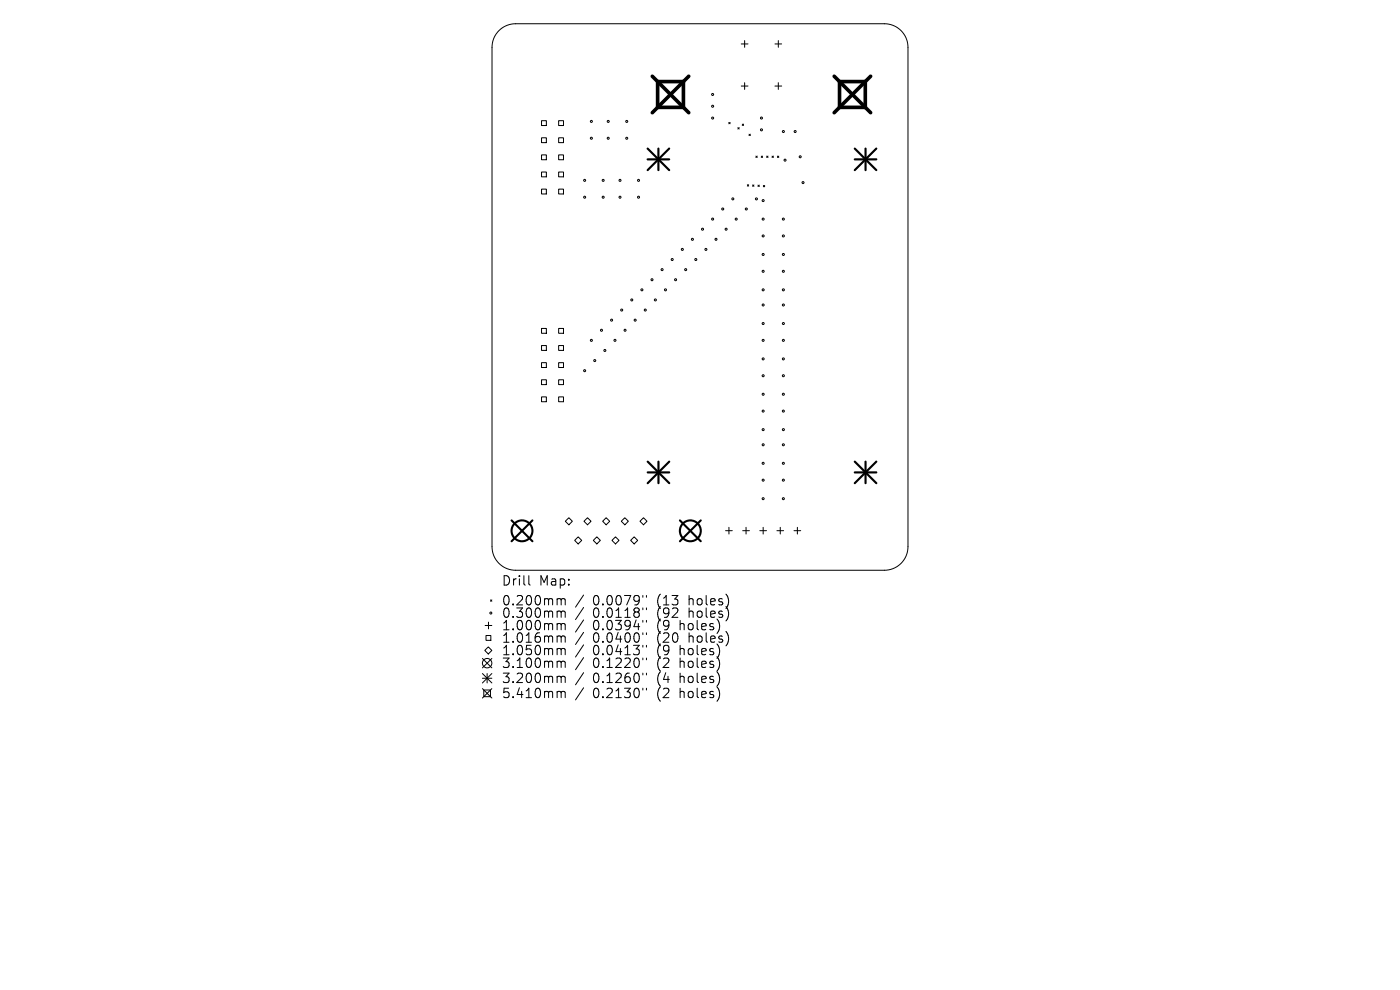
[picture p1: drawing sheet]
<svg xmlns="http://www.w3.org/2000/svg" width="297mm" height="210mm" viewBox="0 0 297 210" stroke-linecap="round" stroke-linejoin="round" font-family="sans-serif">
<defs><g id="words">
<g font-size="2.8">
<text x="106.3" y="124.5">Drill</text>
<text x="114.4" y="124.5">Map:</text>
<text x="106.3" y="128.7">0.200mm</text>
<text x="106.3" y="131.3">0.300mm</text>
<text x="125.8" y="128.7">0.0079&quot;</text>
<text x="125.8" y="131.3">0.0118&quot;</text>
<text x="139.5" y="128.7">(13</text>
<text x="139.5" y="131.3">(92</text>
<text x="146.4" y="128.7">holes)</text>
<text x="146.4" y="131.3">holes)</text>
<text x="106.3" y="134">1.000mm</text>
<text x="106.3" y="136.6">1.016mm</text>
<text x="125.8" y="134">0.0394&quot;</text>
<text x="125.8" y="136.6">0.0400&quot;</text>
<text x="139.5" y="134">(9</text>
<text x="139.5" y="136.6">(20</text>
<text x="144.5" y="134">holes)</text>
<text x="146.4" y="136.6">holes)</text>
<text x="106.3" y="139.3">1.050mm</text>
<text x="106.3" y="142">3.100mm</text>
<text x="125.8" y="139.3">0.0413&quot;</text>
<text x="125.8" y="142">0.1220&quot;</text>
<text x="139.5" y="139.3">(9</text>
<text x="139.5" y="142">(2</text>
<text x="144.5" y="139.3">holes)</text>
<text x="144.5" y="142">holes)</text>
<text x="106.3" y="145.2">3.200mm</text>
<text x="106.3" y="148.4">5.410mm</text>
<text x="125.8" y="145.2">0.1260&quot;</text>
<text x="125.8" y="148.4">0.2130&quot;</text>
<text x="139.5" y="145.2">(4</text>
<text x="139.5" y="148.4">(2</text>
<text x="144.5" y="145.2">holes)</text>
<text x="144.5" y="148.4">holes)</text>
</g>
</g></defs>
<g fill="none" stroke="#000" stroke-width=".21">
<path d="M105.8 6.5a5 5 0 0 1 3.6-1.5h78.2a5 5 0 0 1 5 5v106a5 5 0 0 1-5 5h-78.2a5 5 0 0 1-5-5v-106a5 5 0 0 1 1.4-3.5zM157.3 9.3h1.4M157.3 18.3h1.4M158 8.6v1.4M158 17.5v1.5M164.4 9.3h1.4M164.4 18.3h1.4M165.1 8.6v1.4M165.1 17.5v1.5M114.9 25.6h1v1h-1zM114.9 29.2h1v1.1h-1zM114.9 32.9h1v1h-1z"/>
<path d="M114.9 36.5h1v1h-1zM118.5 25.6h1v1h-1zM118.5 29.2h1v1.1h-1zM118.5 32.9h1v1h-1zM118.5 36.5h1v1h-1zM154.6 26l.3 .3M154.9 26l-.3 .3M156.5 27.1l.3 .3M156.8 27.1l-.3 .3M157.5 26.3l.3 .3M157.8 26.3l-.3 .3M158.5 39.2l.3 .3"/>
<path d="M158.8 39.2l-.3 .3M158.9 28.5l.3 .3M159.2 28.5l-.3 .3M159.7 39.2l.2 .3M159.9 39.2l-.2 .3M160.4 33.1l.2 .3M160.6 33.1l-.2 .3M160.8 39.3l.3 .3M161.1 39.3l-.3 .3M161.5 33.1l.3 .3M161.8 33.1l-.3 .3M161.9 39.3l.3 .3"/>
<path d="M162.2 39.3l-.3 .3M162.6 33.1l.3 .3M162.9 33.1l-.3 .3M163.8 33.1l.3 .3M164.1 33.1l-.3 .3M164.9 33.1l.3 .3M165.2 33.1l-.3 .3M114.9 40.1h1v1h-1zM118.5 40.1h1v1h-1zM114.9 69.7h1v1h-1zM114.9 73.3h1v1h-1zM114.9 76.9h1v1.1h-1z"/>
<path d="M118.5 69.7h1v1h-1zM118.5 73.3h1v1h-1zM118.5 76.9h1v1.1h-1zM114.9 80.6h1v1h-1zM114.9 84.2h1v1h-1zM118.5 80.6h1v1h-1zM118.5 84.2h1v1h-1zM119.9 110.6l.8-.8 .7 .8-.7 .7zM121.9 114.6l.8-.7 .7 .7-.7 .8zM123.9 110.6l.7-.8 .8 .8-.8 .7zM125.9 114.6l.7-.7 .8 .7-.8 .8zM128.6 109.8l.7 .8-.7 .7-.8-.7z"/>
<path d="M130.6 113.9l.7 .7-.7 .8-.8-.8zM131.8 110.6l.8-.8 .7 .8-.7 .7zM134.5 113.9l.8 .7-.8 .8-.7-.8zM135.8 110.6l.7-.8 .8 .8-.8 .7zM153.9 112.6h1.5M154.6 111.9v1.4M157.6 112.6h1.4M158.3 111.9v1.4M161.2 112.6h1.4M161.9 111.9v1.4M164.8 112.6h1.4M165.5 111.9v1.4"/>
<path d="M168.4 112.6h1.5M169.2 111.9v1.4M102.3 139.7l2 2M102.8 138l.8-.8 .7 .8-.7 .7zM102.9 132.7h1.4M103.1 134.8h1v1h-1zM103.6 132v1.4M104.1 127.3l.2 .2M104.3 127.3l-.2 .2M104.3 139.7l-2 2M112.2 122.1v1.7l.3 .3M118.5 127l.5 .1v.2"/>
<path d="M118.5 129.6h.3l.2 .3M118.5 132.3l.5 .1v.2M118.5 134.9l.5 .1v.2M118.5 137.6l.5 .1v.1M119 127.3l.3-.3 .5 .1 .1 1.2M119 127.3v1M119 129.9v1.1M119 132.6v1M119 135.2v1M119 137.8v1.1M119 129.9l.3-.3 .5 .1 .1 1.3M119 132.6l.3-.3 .5 .1 .1 1.2"/>
<path d="M119 135.2l.3-.3 .5 .1 .1 1.2M119 137.8l.3-.2 .5 .1 .1 1.2M123.8 126.2l-1.7 2.6M123.8 128.9l-1.7 2.5M123.8 131.5l-1.7 2.6M123.8 134.1l-1.7 2.6M123.8 136.8l-1.7 2.6M123.8 139.5l-1.7 2.6M136.4 126.3v.4M136.4 129v.3M136.4 131.6v.4M136.4 134.2v.4"/>
<path d="M136.4 136.9v.4M136.4 139.6v.4M137.1 126.3v.4M137.1 129v.3M137.1 131.6v.4M137.1 134.2v.4M137.1 136.9v.4M137.1 139.6v.4M102.3 142.9l2 2M102.3 143.9h2M102.3 146.1l2 2M102.6 146.4h1.5v1.4h-1.5z"/>
<path d="M103.3 142.9v2M104.3 142.9l-2 2M104.3 146.1l-2 2M118.5 140.3l.5 .1v.1M118.5 143.5l.5 .1v.1M118.5 146.7l.5 .1v.1M119 140.5v1.1M119 143.7v1.1M119 146.9v1.1M119 140.5l.3-.2 .5 .1 .1 1.2M119 143.7l.3-.2 .5 .1 .1 1.2M119 146.9l.3-.2 .5 .1 .1 1.2"/>
<path d="M123.8 142.7l-1.7 2.6M123.8 145.9l-1.7 2.6M136.4 142.8v.4M136.4 146v.4M137.1 142.8v.4M137.1 146v.4"/>
<circle cx="124" cy="38.3" r=".21"/>
<circle cx="125.5" cy="29.3" r=".21"/>
<circle cx="125.5" cy="25.8" r=".21"/>
<circle cx="128" cy="38.3" r=".21"/>
<circle cx="129" cy="29.3" r=".21"/>
<circle cx="129" cy="25.8" r=".21"/>
<circle cx="131.5" cy="38.3" r=".21"/>
<circle cx="133" cy="29.3" r=".21"/>
<circle cx="133" cy="25.8" r=".21"/>
<circle cx="135.5" cy="38.3" r=".21"/>
<circle cx="151.2" cy="20" r=".21"/>
<circle cx="151.2" cy="25" r=".21"/>
<circle cx="151.2" cy="22.5" r=".21"/>
<circle cx="161.5" cy="27.5" r=".21"/>
<circle cx="161.5" cy="25" r=".21"/>
<circle cx="166.2" cy="27.9" r=".21"/>
<circle cx="166.5" cy="34" r=".21"/>
<circle cx="168.7" cy="27.9" r=".21"/>
<circle cx="169.8" cy="33.3" r=".21"/>
<circle cx="170.4" cy="38.7" r=".21"/>
<circle cx="124" cy="41.8" r=".21"/>
<circle cx="128" cy="41.8" r=".21"/>
<circle cx="131.5" cy="41.8" r=".21"/>
<circle cx="135.5" cy="41.8" r=".21"/>
<circle cx="138.3" cy="59.3" r=".21"/>
<circle cx="140.5" cy="57.2" r=".21"/>
<circle cx="142.6" cy="55.1" r=".21"/>
<circle cx="143.3" cy="59.3" r=".21"/>
<circle cx="144.7" cy="52.9" r=".21"/>
<circle cx="145.5" cy="57.2" r=".21"/>
<circle cx="146.9" cy="50.8" r=".21"/>
<circle cx="147.6" cy="55.1" r=".21"/>
<circle cx="149" cy="48.6" r=".21"/>
<circle cx="149.8" cy="52.9" r=".21"/>
<circle cx="151.2" cy="46.5" r=".21"/>
<circle cx="151.9" cy="50.8" r=".21"/>
<circle cx="153.3" cy="44.3" r=".21"/>
<circle cx="154" cy="48.6" r=".21"/>
<circle cx="155.5" cy="42.2" r=".21"/>
<circle cx="156.2" cy="46.5" r=".21"/>
<circle cx="158.3" cy="44.3" r=".21"/>
<circle cx="160.5" cy="42.2" r=".21"/>
<circle cx="161.9" cy="57.6" r=".21"/>
<circle cx="161.9" cy="42.5" r=".21"/>
<circle cx="161.9" cy="54" r=".21"/>
<circle cx="161.9" cy="50.1" r=".21"/>
<circle cx="161.9" cy="46.5" r=".21"/>
<circle cx="166.2" cy="57.6" r=".21"/>
<circle cx="166.2" cy="54" r=".21"/>
<circle cx="166.2" cy="50.1" r=".21"/>
<circle cx="166.2" cy="46.5" r=".21"/>
<circle cx="124" cy="78.6" r=".21"/>
<circle cx="125.5" cy="72.2" r=".21"/>
<circle cx="126.2" cy="76.5" r=".21"/>
<circle cx="127.6" cy="70.1" r=".21"/>
<circle cx="128.3" cy="74.3" r=".21"/>
<circle cx="129.7" cy="67.9" r=".21"/>
<circle cx="130.5" cy="72.2" r=".21"/>
<circle cx="131.9" cy="65.8" r=".21"/>
<circle cx="132.6" cy="70.1" r=".21"/>
<circle cx="134" cy="63.6" r=".21"/>
<circle cx="134.7" cy="67.9" r=".21"/>
<circle cx="136.2" cy="61.5" r=".21"/>
<circle cx="136.9" cy="65.8" r=".21"/>
<circle cx="139" cy="63.6" r=".21"/>
<circle cx="141.2" cy="61.5" r=".21"/>
<circle cx="161.9" cy="72.2" r=".21"/>
<circle cx="161.9" cy="61.5" r=".21"/>
<circle cx="161.9" cy="64.7" r=".21"/>
<circle cx="161.9" cy="76.1" r=".21"/>
<circle cx="161.9" cy="68.6" r=".21"/>
<circle cx="161.9" cy="79.7" r=".21"/>
<circle cx="166.2" cy="72.2" r=".21"/>
<circle cx="166.2" cy="61.5" r=".21"/>
<circle cx="166.2" cy="64.7" r=".21"/>
<circle cx="166.2" cy="76.1" r=".21"/>
<circle cx="166.2" cy="79.7" r=".21"/>
<circle cx="166.2" cy="68.6" r=".21"/>
<circle cx="161.9" cy="94.4" r=".21"/>
<circle cx="161.9" cy="87.2" r=".21"/>
<circle cx="161.9" cy="98.3" r=".21"/>
<circle cx="161.9" cy="91.1" r=".21"/>
<circle cx="161.9" cy="83.6" r=".21"/>
<circle cx="166.2" cy="94.4" r=".21"/>
<circle cx="166.2" cy="98.3" r=".21"/>
<circle cx="166.2" cy="87.2" r=".21"/>
<circle cx="166.2" cy="83.6" r=".21"/>
<circle cx="166.2" cy="91.1" r=".21"/>
<circle cx="161.9" cy="101.9" r=".21"/>
<circle cx="161.9" cy="105.8" r=".21"/>
<circle cx="166.2" cy="101.9" r=".21"/>
<circle cx="166.2" cy="105.8" r=".21"/>
<circle cx="104.1" cy="130" r=".21"/>
<circle cx="103.3" cy="140.7" r="1"/>
</g>
<g fill="none" stroke="#000" stroke-width=".44">
<path d="M108.5 110.4l4.5 4.4M113 110.4l-4.5 4.4M144.2 110.4l4.5 4.4M148.7 110.4l-4.5 4.4"/>
<circle cx="110.7" cy="112.6" r="2.22"/>
<circle cx="146.5" cy="112.6" r="2.21"/>
</g>
<g fill="none" stroke="#000" stroke-width=".46">
<path d="M137.4 31.5l4.6 4.6M137.4 33.8h4.6M139.7 31.5v4.6M142 31.5l-4.6 4.6M181.3 33.8h4.6M181.3 31.5l4.6 4.6M183.6 31.5v4.6M185.9 31.5l-4.6 4.6M137.4 97.9l4.6 4.6M139.7 97.9v4.6M142 97.9l-4.6 4.6M181.3 97.9l4.6 4.6"/>
<path d="M183.6 97.9v4.6M185.9 97.9l-4.6 4.6M137.4 100.2h4.6M181.3 100.2h4.6"/>
</g>
<path d="M138.4 16.2l7.7 7.7M139.5 17.3h5.5v5.5h-5.5zM146.1 16.2l-7.7 7.7M177 16.2l7.7 7.7M178.1 17.3h5.5v5.5h-5.5zM184.7 16.2l-7.7 7.7" fill="none" stroke="#000" stroke-width=".77"/>
<use href="#words"/>
</svg>
